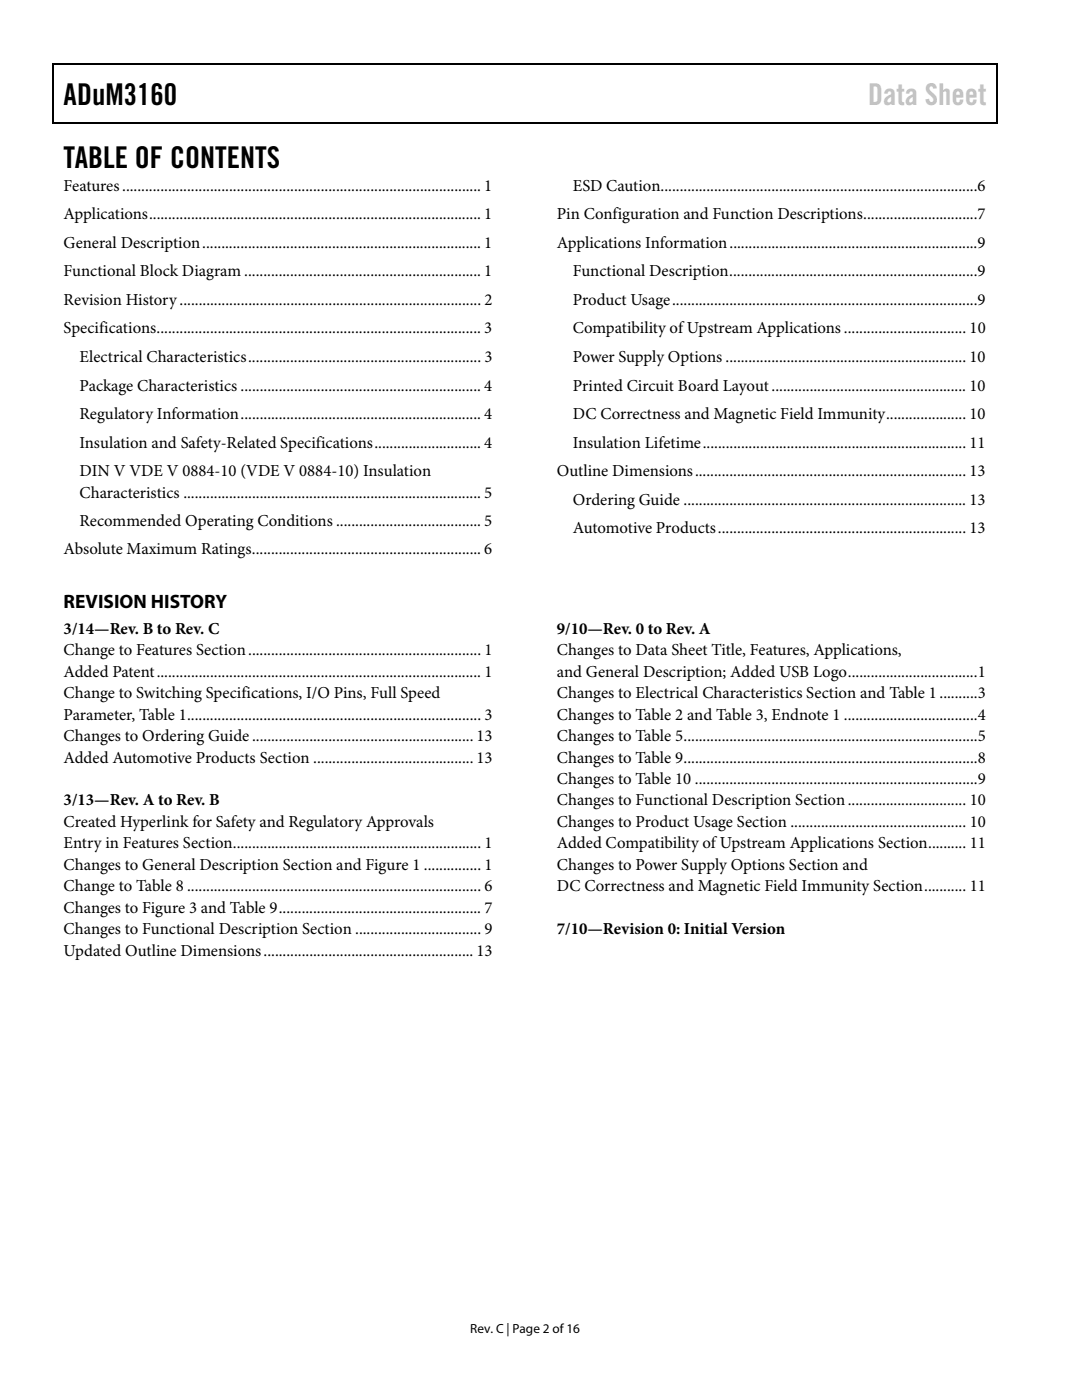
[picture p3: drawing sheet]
<svg xmlns="http://www.w3.org/2000/svg" width="216mm" height="279mm" viewBox="0 0 216 279" stroke-linecap="round" stroke-linejoin="round" font-family="sans-serif">
<defs><g id="words">
<g font-size="6">
<text x="12.7" y="21">ADuM3160</text>
<text x="12.7" y="33.6">TABLE OF CONTENTS</text>
</g>
<text font-size="6" fill="#c0c0c0" x="173.2" y="21">Data Sheet</text>
<text font-size="3.9" x="12.7" y="121.4">REVISION HISTORY</text>
<g font-size="3.3">
<text x="12.7" y="38.1">Features .............................................................................................. 1</text>
<text x="114.3" y="38.1">ESD Caution...................................................................................6</text>
<text x="12.7" y="43.8">Applications ....................................................................................... 1</text>
<text x="111.1" y="43.8">Pin Configuration and Function Descriptions ..............................7</text>
<text x="12.7" y="49.5">General Description ......................................................................... 1</text>
<text x="111.1" y="49.5">Applications Information .................................................................9</text>
<text x="12.7" y="55.2">Functional Block Diagram .............................................................. 1</text>
<text x="114.3" y="55.2">Functional Description .................................................................9</text>
<text x="12.7" y="60.9">Revision History ............................................................................... 2</text>
<text x="114.3" y="60.9">Product Usage ................................................................................9</text>
<text x="12.7" y="66.5">Specifications ..................................................................................... 3</text>
<text x="114.3" y="66.5">Compatibility of Upstream Applications ................................ 10</text>
<text x="15.9" y="72.2">Electrical Characteristics ............................................................. 3</text>
<text x="15.9" y="77.9">Package Characteristics ............................................................... 4</text>
<text x="114.3" y="72.2">Power Supply Options ............................................................... 10</text>
<text x="114.3" y="77.9">Printed Circuit Board Layout ................................................... 10</text>
<text x="15.9" y="83.6">Regulatory Information ............................................................... 4</text>
<text x="114.3" y="83.6">DC Correctness and Magnetic Field Immunity ..................... 10</text>
<text x="15.9" y="89.3">Insulation and Safety-Related Specifications ............................ 4</text>
<text x="114.3" y="89.3">Insulation Lifetime ..................................................................... 11</text>
<text x="15.9" y="95">DIN V VDE V 0884-10 (VDE V 0884-10) Insulation</text>
<text x="111.1" y="95">Outline Dimensions ....................................................................... 13</text>
<text x="15.9" y="99.3">Characteristics .............................................................................. 5</text>
<text x="114.3" y="100.7">Ordering Guide .......................................................................... 13</text>
<text x="15.9" y="105">Recommended Operating Conditions ...................................... 5</text>
<text x="114.3" y="106.4">Automotive Products ................................................................. 13</text>
<text x="12.7" y="110.7">Absolute Maximum Ratings ............................................................ 6</text>
<text x="12.7" y="126.5">3/14—Rev. B to Rev. C</text>
<text x="12.7" y="130.8">Change to Features Section ............................................................. 1</text>
<text x="111.1" y="126.5">9/10—Rev. 0 to Rev. A</text>
<text x="111.1" y="130.8">Changes to Data Sheet Title, Features, Applications,</text>
<text x="12.7" y="135.1">Added Patent ..................................................................................... 1</text>
<text x="111.1" y="135.1">and General Description; Added USB Logo .................................. 1</text>
<text x="12.7" y="139.4">Change to Switching Specifications, I/O Pins, Full Speed</text>
<text x="12.7" y="143.6">Parameter, Table 1 ............................................................................. 3</text>
<text x="111.1" y="139.3">Changes to Electrical Characteristics Section and Table 1 .......... 3</text>
<text x="111.1" y="143.6">Changes to Table 2 and Table 3, Endnote 1 ................................... 4</text>
<text x="12.7" y="147.9">Changes to Ordering Guide .......................................................... 13</text>
<text x="111.1" y="147.9">Changes to Table 5 ............................................................................. 5</text>
<text x="12.7" y="152.2">Added Automotive Products Section .......................................... 13</text>
<text x="111.1" y="152.2">Changes to Table 9 ............................................................................. 8</text>
<text x="12.7" y="160.8">3/13—Rev. A to Rev. B</text>
<text x="111.1" y="156.5">Changes to Table 10 .......................................................................... 9</text>
<text x="111.1" y="160.7">Changes to Functional Description Section ............................... 10</text>
<text x="12.7" y="165">Created Hyperlink for Safety and Regulatory Approvals</text>
<text x="111.1" y="165">Changes to Product Usage Section .............................................. 10</text>
<text x="12.7" y="169.3">Entry in Features Section ................................................................. 1</text>
<text x="12.7" y="173.6">Changes to General Description Section and Figure 1 ............... 1</text>
<text x="111.1" y="169.3">Added Compatibility of Upstream Applications Section .......... 11</text>
<text x="111.1" y="173.6">Changes to Power Supply Options Section and</text>
<text x="12.7" y="177.9">Change to Table 8 ............................................................................. 6</text>
<text x="111.1" y="177.9">DC Correctness and Magnetic Field Immunity Section ........... 11</text>
<text x="12.7" y="182.1">Changes to Figure 3 and Table 9 ..................................................... 7</text>
<text x="12.7" y="186.4">Changes to Functional Description Section ................................. 9</text>
<text x="12.7" y="190.7">Updated Outline Dimensions ....................................................... 13</text>
<text x="111.1" y="186.4">7/10—Revision 0: Initial Version</text>
</g>
<text font-size="2.6" x="93.8" y="266">Rev. C | Page 2 of 16</text>
</g></defs>
<path d="M10.5 12.7h.3v1h-.3zM198.8 12.7h.2v1h-.2zM198.8 12.7h.2v.3h-.2zM198.8 24.4h.2v.3h-.2z" fill="#000"/>
<path d="M10.5 12.8h188.3M10.7 13.7v11M198.9 13.7v11M10.5 24.5h188.3" fill="none" stroke="#000" stroke-width=".25"/>
<use href="#words"/>
</svg>
